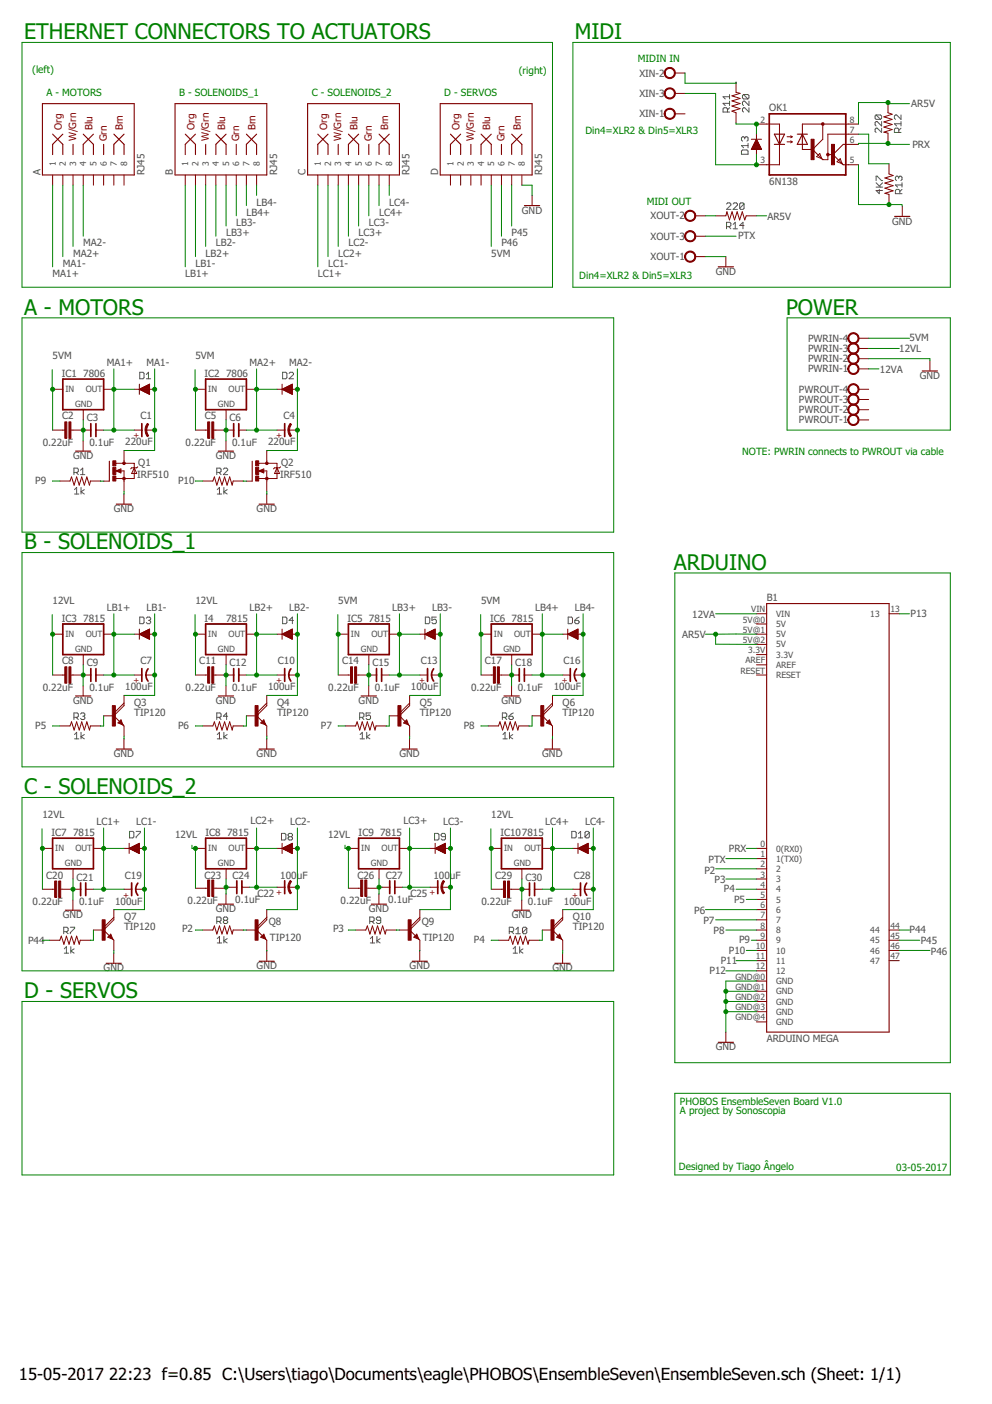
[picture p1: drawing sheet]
<svg xmlns="http://www.w3.org/2000/svg" width="210mm" height="297mm" viewBox="0 0 210 297" stroke-linecap="round" stroke-linejoin="round" font-family="sans-serif">
<defs><g id="words">
<g font-size="4.6" fill="#008000">
<text x="5.1" y="8.3">ETHERNET CONNECTORS TO ACTUATORS</text>
<text x="121.6" y="8.3">MIDI</text>
<text x="5.1" y="66.6">A - MOTORS</text>
<text x="166.3" y="66.6">POWER</text>
<text x="5.1" y="116.3">B - SOLENOIDS_1</text>
<text x="142.6" y="120.6">ARDUINO</text>
<text x="5.1" y="168.1">C - SOLENOIDS_2</text>
<text x="5.1" y="211.2">D - SERVOS</text>
</g>
<g font-size="3.5">
<text x="4" y="292">15-05-2017</text>
<text x="23.1" y="292">22:23 f=0.85 C:\Users\tiago\Documents\eagle\PHOBOS\EnsembleSeven\EnsembleSeven.sch (Sheet: 1/1)</text>
</g>
<g font-size="2.1" fill="#008000">
<text x="6.8" y="15.4">(left)</text>
<text x="109.8" y="15.7">(right)</text>
<text x="135" y="13.1">MIDIN IN</text>
<text x="9.8" y="20.4">A - MOTORS</text>
<text x="37.9" y="20.4">B - SOLENOIDS_1</text>
<text x="66" y="20.4">C - SOLENOIDS_2</text>
<text x="94" y="20.4">D - SERVOS</text>
<text x="123.9" y="28.4">Din4=XLR2 &amp; Din5=XLR3</text>
<text x="136.8" y="43.3">MIDI OUT</text>
<text x="122.6" y="59">Din4=XLR2 &amp; Din5=XLR3</text>
<text x="157" y="96.2">NOTE: PWRIN connects to PWROUT via cable</text>
<text x="143.9" y="233.7">PHOBOS EnsembleSeven Board V1.0</text>
<text x="143.9" y="235.6">A project by Sonoscopia</text>
<text x="143.7" y="247.5">Designed by Tiago Ângelo</text>
<text x="189.6" y="247.7">03-05-2017</text>
</g>
<g font-size="2.1" fill="#505050">
<text x="135.3" y="16.2">XIN-2</text>
<text x="135.3" y="20.5">XIN-3</text>
<text x="162.8" y="23.5">OK1</text>
<text x="192.8" y="22.6">AR5V</text>
<text x="135.3" y="24.8">XIN-1</text>
<text x="193.1" y="31.4">PRX</text>
<text x="8.5" y="37" transform="rotate(-90 8.5 37)">A</text>
<text x="30.6" y="37" transform="rotate(-90 30.6 37)">RJ45</text>
<text x="36.6" y="37" transform="rotate(-90 36.6 37)">B</text>
<text x="58.6" y="37" transform="rotate(-90 58.6 37)">RJ45</text>
<text x="64.7" y="37" transform="rotate(-90 64.7 37)">C</text>
<text x="86.7" y="37" transform="rotate(-90 86.7 37)">RJ45</text>
<text x="92.7" y="37" transform="rotate(-90 92.7 37)">D</text>
<text x="114.7" y="37" transform="rotate(-90 114.7 37)">RJ45</text>
<text x="162.8" y="39.2">6N138</text>
<text x="50" y="47.8">LB3-</text>
<text x="52.1" y="45.7">LB4+</text>
<text x="54.3" y="43.5">LB4-</text>
<text x="78" y="47.8">LC3-</text>
<text x="80.2" y="45.7">LC4+</text>
<text x="82.4" y="43.5">LC4-</text>
<text x="110.4" y="45.2">GND</text>
<text x="137.7" y="46.4">XOUT-2</text>
<text x="162.4" y="46.5">AR5V</text>
<text x="188.8" y="47.5">GND</text>
<text x="17.6" y="52.1">MA2-</text>
<text x="45.7" y="52.1">LB2-</text>
<text x="47.8" y="50">LB3+</text>
<text x="73.7" y="52.1">LC2-</text>
<text x="75.9" y="50">LC3+</text>
<text x="106.1" y="52.1">P46</text>
<text x="108.3" y="50">P45</text>
<text x="137.7" y="50.7">XOUT-3</text>
<text x="156.2" y="50.6">PTX</text>
<text x="11.1" y="58.6">MA1+</text>
<text x="13.3" y="56.5">MA1-</text>
<text x="15.4" y="54.3">MA2+</text>
<text x="39.2" y="58.6">LB1+</text>
<text x="41.4" y="56.5">LB1-</text>
<text x="43.5" y="54.3">LB2+</text>
<text x="67.3" y="58.6">LC1+</text>
<text x="69.4" y="56.5">LC1-</text>
<text x="71.6" y="54.3">LC2+</text>
<text x="103.9" y="54.3">5VM</text>
<text x="137.7" y="55">XOUT-1</text>
<text x="151.5" y="58.2">GND</text>
<text x="11.1" y="75.9">5VM</text>
<text x="22.6" y="77.4">MA1+</text>
<text x="31" y="77.4">MA1-</text>
<text x="41.4" y="75.9">5VM</text>
<text x="52.8" y="77.4">MA2+</text>
<text x="61.2" y="77.4">MA2-</text>
<text x="171" y="76.6">PWRIN-2</text>
<text x="171" y="74.5">PWRIN-3</text>
<text x="171" y="72.3">PWRIN-4</text>
<text x="190.3" y="74.4">12VL</text>
<text x="192.4" y="72.2">5VM</text>
<text x="13.1" y="79.8">IC1</text>
<text x="17.6" y="79.8">7806</text>
<text x="43.3" y="79.8">IC2</text>
<text x="47.8" y="79.8">7806</text>
<text x="169.1" y="83.1">PWROUT-4</text>
<text x="171" y="78.8">PWRIN-1</text>
<text x="186.2" y="78.9">12VA</text>
<text x="194.6" y="80.2">GND</text>
<text x="13.1" y="88.7">C2</text>
<text x="18.4" y="89.2">C3</text>
<text x="29.7" y="88.7">C1</text>
<text x="43.3" y="88.7">C5</text>
<text x="48.6" y="89.2">C6</text>
<text x="60" y="88.7">C4</text>
<text x="169.1" y="89.6">PWROUT-1</text>
<text x="169.1" y="87.4">PWROUT-2</text>
<text x="169.1" y="85.3">PWROUT-3</text>
<text x="9" y="94.4">0.22uF</text>
<text x="18.9" y="94.3">0.1uF</text>
<text x="26.5" y="94.2">220uF</text>
<text x="39.3" y="94.4">0.22uF</text>
<text x="49.1" y="94.3">0.1uF</text>
<text x="56.7" y="94.2">220uF</text>
<text x="15.5" y="97.2">GND</text>
<text x="29" y="101.1">IRF510</text>
<text x="29.3" y="98.6">Q1</text>
<text x="45.7" y="97.2">GND</text>
<text x="59.3" y="101.1">IRF510</text>
<text x="59.5" y="98.6">Q2</text>
<text x="7.5" y="102.4">P9</text>
<text x="37.7" y="102.4">P10</text>
<text x="24.1" y="108.4">GND</text>
<text x="54.3" y="108.4">GND</text>
<text x="11.1" y="127.7">12VL</text>
<text x="13.1" y="131.6">IC3</text>
<text x="17.6" y="131.6">7815</text>
<text x="22.6" y="129.2">LB1+</text>
<text x="31" y="129.2">LB1-</text>
<text x="41.4" y="127.7">12VL</text>
<text x="43.3" y="131.6">I4</text>
<text x="47.8" y="131.6">7815</text>
<text x="52.8" y="129.2">LB2+</text>
<text x="61.2" y="129.2">LB2-</text>
<text x="71.6" y="127.7">5VM</text>
<text x="73.5" y="131.6">IC5</text>
<text x="78" y="131.6">7815</text>
<text x="83" y="129.2">LB3+</text>
<text x="91.4" y="129.2">LB3-</text>
<text x="101.8" y="127.7">5VM</text>
<text x="103.7" y="131.6">IC6</text>
<text x="108.3" y="131.6">7815</text>
<text x="113.2" y="129.2">LB4+</text>
<text x="121.6" y="129.2">LB4-</text>
<text x="146.5" y="130.7">12VA</text>
<text x="162.2" y="127">B1</text>
<text x="192.7" y="130.5">P13</text>
<text x="144.3" y="135">AR5V</text>
<text x="13.1" y="140.5">C8</text>
<text x="18.4" y="141">C9</text>
<text x="29.7" y="140.5">C7</text>
<text x="42.2" y="140.5">C11</text>
<text x="48.6" y="141">C12</text>
<text x="58.8" y="140.5">C10</text>
<text x="72.4" y="140.5">C14</text>
<text x="78.8" y="141">C15</text>
<text x="89" y="140.5">C13</text>
<text x="102.6" y="140.5">C17</text>
<text x="109" y="141">C18</text>
<text x="119.2" y="140.5">C16</text>
<text x="9" y="146.2">0.22uF</text>
<text x="15.5" y="149">GND</text>
<text x="18.9" y="146.1">0.1uF</text>
<text x="26.5" y="146">100uF</text>
<text x="28.4" y="149.3">Q3</text>
<text x="39.3" y="146.2">0.22uF</text>
<text x="45.7" y="149">GND</text>
<text x="49.1" y="146.1">0.1uF</text>
<text x="56.7" y="146">100uF</text>
<text x="58.6" y="149.3">Q4</text>
<text x="69.5" y="146.2">0.22uF</text>
<text x="75.9" y="149">GND</text>
<text x="79.3" y="146.1">0.1uF</text>
<text x="86.9" y="146">100uF</text>
<text x="88.8" y="149.3">Q5</text>
<text x="99.7" y="146.2">0.22uF</text>
<text x="106.1" y="149">GND</text>
<text x="109.6" y="146.1">0.1uF</text>
<text x="117.2" y="146">100uF</text>
<text x="119.1" y="149.3">Q6</text>
<text x="7.5" y="154.2">P5</text>
<text x="28.4" y="151.4">TIP120</text>
<text x="37.7" y="154.2">P6</text>
<text x="58.6" y="151.4">TIP120</text>
<text x="67.9" y="154.2">P7</text>
<text x="88.8" y="151.4">TIP120</text>
<text x="98.1" y="154.2">P8</text>
<text x="119.1" y="151.4">TIP120</text>
<text x="24.1" y="160.2">GND</text>
<text x="54.3" y="160.2">GND</text>
<text x="84.5" y="160.2">GND</text>
<text x="114.7" y="160.2">GND</text>
<text x="9" y="173">12VL</text>
<text x="103.9" y="173">12VL</text>
<text x="10.9" y="176.9">IC7</text>
<text x="15.4" y="176.9">7815</text>
<text x="20.4" y="174.5">LC1+</text>
<text x="28.8" y="174.5">LC1-</text>
<text x="37" y="177.3">12VL</text>
<text x="43.5" y="176.9">IC8</text>
<text x="48" y="176.9">7815</text>
<text x="53" y="174.3">LC2+</text>
<text x="61.4" y="174.5">LC2-</text>
<text x="69.4" y="177.3">12VL</text>
<text x="75.9" y="176.9">IC9</text>
<text x="80.4" y="176.9">7815</text>
<text x="85.4" y="174.3">LC3+</text>
<text x="93.8" y="174.5">LC3-</text>
<text x="105.9" y="176.9">IC107815</text>
<text x="115.4" y="174.5">LC4+</text>
<text x="123.8" y="174.5">LC4-</text>
<text x="9.8" y="185.9">C20</text>
<text x="26.4" y="185.9">C19</text>
<text x="43.3" y="185.9">C23</text>
<text x="49.2" y="185.9">C24</text>
<text x="59.3" y="186">100uF</text>
<text x="75.6" y="185.9">C26</text>
<text x="81.6" y="185.9">C27</text>
<text x="91.7" y="186">100uF</text>
<text x="104.8" y="185.9">C29</text>
<text x="121.4" y="185.9">C28</text>
<text x="149.1" y="184.9">P2</text>
<text x="149.9" y="182.5">PTX</text>
<text x="154.2" y="180.2">PRX</text>
<text x="6.9" y="191.5">0.22uF</text>
<text x="16.2" y="186.3">C21</text>
<text x="16.7" y="191.4">0.1uF</text>
<text x="24.3" y="191.4">100uF</text>
<text x="39.7" y="191.3">0.22uF</text>
<text x="49.8" y="191">0.1uF</text>
<text x="54.5" y="189.7">C22</text>
<text x="72.1" y="191.3">0.22uF</text>
<text x="82.1" y="191">0.1uF</text>
<text x="86.9" y="189.7">C25</text>
<text x="101.9" y="191.5">0.22uF</text>
<text x="111.2" y="186.3">C30</text>
<text x="111.7" y="191.4">0.1uF</text>
<text x="119.3" y="191.4">100uF</text>
<text x="151.2" y="186.8">P3</text>
<text x="153.2" y="188.8">P4</text>
<text x="155.3" y="190.9">P5</text>
<text x="13.3" y="194.3">GND</text>
<text x="26.2" y="196.8">TIP120</text>
<text x="26.2" y="194.6">Q7</text>
<text x="38.5" y="197.2">P2</text>
<text x="45.7" y="193">GND</text>
<text x="56.9" y="195.7">Q8</text>
<text x="70.5" y="197.2">P3</text>
<text x="78" y="193">GND</text>
<text x="89.3" y="195.7">Q9</text>
<text x="108.3" y="194.3">GND</text>
<text x="121.2" y="196.8">TIP120</text>
<text x="121.2" y="194.6">Q10</text>
<text x="146.9" y="193.3">P6</text>
<text x="148.8" y="195.5">P7</text>
<text x="151" y="197.6">P8</text>
<text x="192.4" y="197.4">P44</text>
<text x="6" y="199.8">P44</text>
<text x="57.1" y="199.1">TIP120</text>
<text x="89.5" y="199.1">TIP120</text>
<text x="100.3" y="199.6">P4</text>
<text x="152.5" y="203.9">P11</text>
<text x="154.2" y="201.7">P10</text>
<text x="156.4" y="199.6">P9</text>
<text x="194.8" y="199.8">P45</text>
<text x="197" y="202">P46</text>
<text x="21.9" y="205.5">GND</text>
<text x="54.3" y="205.1">GND</text>
<text x="86.7" y="205.1">GND</text>
<text x="116.9" y="205.5">GND</text>
<text x="150.1" y="206.1">P12</text>
<text x="162.2" y="220.5">ARDUINO MEGA</text>
<text x="151.5" y="222.2">GND</text>
</g>
<g font-size="2.1" fill="#800000">
<text x="13.1" y="27.5" transform="rotate(-90 13.1 27.5)">Org</text>
<text x="16.1" y="29.9" transform="rotate(-90 16.1 29.9)">W/Grn</text>
<text x="19.6" y="27.5" transform="rotate(-90 19.6 27.5)">Blu</text>
<text x="22.6" y="29.9" transform="rotate(-90 22.6 29.9)">Grn</text>
<text x="26" y="27.5" transform="rotate(-90 26 27.5)">Brn</text>
<text x="41.1" y="27.5" transform="rotate(-90 41.1 27.5)">Org</text>
<text x="44.2" y="29.9" transform="rotate(-90 44.2 29.9)">W/Grn</text>
<text x="47.6" y="27.5" transform="rotate(-90 47.6 27.5)">Blu</text>
<text x="50.6" y="29.9" transform="rotate(-90 50.6 29.9)">Grn</text>
<text x="54.1" y="27.5" transform="rotate(-90 54.1 27.5)">Brn</text>
<text x="69.2" y="27.5" transform="rotate(-90 69.2 27.5)">Org</text>
<text x="72.2" y="29.9" transform="rotate(-90 72.2 29.9)">W/Grn</text>
<text x="75.7" y="27.5" transform="rotate(-90 75.7 27.5)">Blu</text>
<text x="78.7" y="29.9" transform="rotate(-90 78.7 29.9)">Grn</text>
<text x="82.1" y="27.5" transform="rotate(-90 82.1 27.5)">Brn</text>
<text x="97.3" y="27.5" transform="rotate(-90 97.3 27.5)">Org</text>
<text x="100.3" y="29.9" transform="rotate(-90 100.3 29.9)">W/Grn</text>
<text x="103.7" y="27.5" transform="rotate(-90 103.7 27.5)">Blu</text>
<text x="106.8" y="29.9" transform="rotate(-90 106.8 29.9)">Grn</text>
<text x="110.2" y="27.5" transform="rotate(-90 110.2 27.5)">Brn</text>
</g>
<g font-size="1.8" fill="#505050">
<text x="160.9" y="25.9">2</text>
<text x="179.8" y="28.1">7</text>
<text x="179.8" y="25.9">8</text>
<text x="11.8" y="35" transform="rotate(-90 11.8 35)">1</text>
<text x="13.9" y="35" transform="rotate(-90 13.9 35)">2</text>
<text x="16.1" y="35" transform="rotate(-90 16.1 35)">3</text>
<text x="18.3" y="35" transform="rotate(-90 18.3 35)">4</text>
<text x="20.4" y="35" transform="rotate(-90 20.4 35)">5</text>
<text x="22.6" y="35" transform="rotate(-90 22.6 35)">6</text>
<text x="24.7" y="35" transform="rotate(-90 24.7 35)">7</text>
<text x="26.9" y="35" transform="rotate(-90 26.9 35)">8</text>
<text x="39.8" y="35" transform="rotate(-90 39.8 35)">1</text>
<text x="42" y="35" transform="rotate(-90 42 35)">2</text>
<text x="44.2" y="35" transform="rotate(-90 44.2 35)">3</text>
<text x="46.3" y="35" transform="rotate(-90 46.3 35)">4</text>
<text x="48.5" y="35" transform="rotate(-90 48.5 35)">5</text>
<text x="50.6" y="35" transform="rotate(-90 50.6 35)">6</text>
<text x="52.8" y="35" transform="rotate(-90 52.8 35)">7</text>
<text x="54.9" y="35" transform="rotate(-90 54.9 35)">8</text>
<text x="67.9" y="35" transform="rotate(-90 67.9 35)">1</text>
<text x="70.1" y="35" transform="rotate(-90 70.1 35)">2</text>
<text x="72.2" y="35" transform="rotate(-90 72.2 35)">3</text>
<text x="74.4" y="35" transform="rotate(-90 74.4 35)">4</text>
<text x="76.5" y="35" transform="rotate(-90 76.5 35)">5</text>
<text x="78.7" y="35" transform="rotate(-90 78.7 35)">6</text>
<text x="80.9" y="35" transform="rotate(-90 80.9 35)">7</text>
<text x="83" y="35" transform="rotate(-90 83 35)">8</text>
<text x="96" y="35" transform="rotate(-90 96 35)">1</text>
<text x="98.1" y="35" transform="rotate(-90 98.1 35)">2</text>
<text x="100.3" y="35" transform="rotate(-90 100.3 35)">3</text>
<text x="102.4" y="35" transform="rotate(-90 102.4 35)">4</text>
<text x="104.6" y="35" transform="rotate(-90 104.6 35)">5</text>
<text x="106.8" y="35" transform="rotate(-90 106.8 35)">6</text>
<text x="108.9" y="35" transform="rotate(-90 108.9 35)">7</text>
<text x="111.1" y="35" transform="rotate(-90 111.1 35)">8</text>
<text x="160.9" y="34.6">3</text>
<text x="179.8" y="34.6">5</text>
<text x="179.8" y="30.3">6</text>
<text x="13.8" y="82.9">IN</text>
<text x="18.1" y="82.9">OUT</text>
<text x="44" y="82.9">IN</text>
<text x="48.4" y="82.9">OUT</text>
<text x="15.9" y="86">GND</text>
<text x="46.1" y="86">GND</text>
<text x="157.2" y="131.7">5V@0</text>
<text x="159" y="129.6">VIN</text>
<text x="164.2" y="130.5">VIN</text>
<text x="184.2" y="130.5">13</text>
<text x="188.4" y="129.6">13</text>
<text x="13.8" y="134.7">IN</text>
<text x="15.9" y="137.8">GND</text>
<text x="18.1" y="134.7">OUT</text>
<text x="44" y="134.7">IN</text>
<text x="46.1" y="137.8">GND</text>
<text x="48.4" y="134.7">OUT</text>
<text x="74.3" y="134.7">IN</text>
<text x="76.3" y="137.8">GND</text>
<text x="78.6" y="134.7">OUT</text>
<text x="104.5" y="134.7">IN</text>
<text x="106.5" y="137.8">GND</text>
<text x="108.8" y="134.7">OUT</text>
<text x="157.2" y="133.9">5V@1</text>
<text x="157.2" y="136">5V@2</text>
<text x="164.2" y="132.7">5V</text>
<text x="164.2" y="134.8">5V</text>
<text x="164.2" y="137">5V</text>
<text x="156.7" y="142.5">RESET</text>
<text x="157.7" y="140.3">AREF</text>
<text x="158.3" y="138.2">3.3V</text>
<text x="164.2" y="143.5">RESET</text>
<text x="164.2" y="139.1">3.3V</text>
<text x="164.2" y="141.3">AREF</text>
<text x="160.9" y="179.2">0</text>
<text x="11.7" y="180">IN</text>
<text x="13.7" y="183.2">GND</text>
<text x="16" y="180">OUT</text>
<text x="44" y="180">IN</text>
<text x="46.1" y="183.2">GND</text>
<text x="48.4" y="180">OUT</text>
<text x="76.4" y="180">IN</text>
<text x="78.5" y="183.2">GND</text>
<text x="80.7" y="180">OUT</text>
<text x="106.6" y="180">IN</text>
<text x="108.7" y="183.2">GND</text>
<text x="111" y="180">OUT</text>
<text x="160.9" y="181.4">1</text>
<text x="160.9" y="183.5">2</text>
<text x="160.9" y="185.7">3</text>
<text x="164.2" y="182.3">1(TX0)</text>
<text x="164.2" y="184.5">2</text>
<text x="164.2" y="180.2">0(RX0)</text>
<text x="160.9" y="187.8">4</text>
<text x="160.9" y="190">5</text>
<text x="164.2" y="186.6">3</text>
<text x="164.2" y="188.8">4</text>
<text x="164.2" y="190.9">5</text>
<text x="160.9" y="192.2">6</text>
<text x="160.9" y="194.3">7</text>
<text x="160.9" y="196.5">8</text>
<text x="164.2" y="193.1">6</text>
<text x="164.2" y="195.3">7</text>
<text x="164.2" y="197.4">8</text>
<text x="184.2" y="197.4">44</text>
<text x="188.4" y="196.5">44</text>
<text x="159.9" y="200.8">10</text>
<text x="159.9" y="202.9">11</text>
<text x="160.9" y="198.6">9</text>
<text x="164.2" y="199.6">9</text>
<text x="164.2" y="201.7">10</text>
<text x="164.2" y="203.9">11</text>
<text x="184.2" y="199.6">45</text>
<text x="184.2" y="201.7">46</text>
<text x="184.2" y="203.9">47</text>
<text x="188.4" y="198.6">45</text>
<text x="188.4" y="200.8">46</text>
<text x="188.4" y="202.9">47</text>
<text x="155.6" y="207.3">GND@0</text>
<text x="155.6" y="209.4">GND@1</text>
<text x="159.9" y="205.1">12</text>
<text x="164.2" y="206.1">12</text>
<text x="164.2" y="208.2">GND</text>
<text x="155.6" y="215.9">GND@4</text>
<text x="155.6" y="211.6">GND@2</text>
<text x="155.6" y="213.7">GND@3</text>
<text x="164.2" y="210.4">GND</text>
<text x="164.2" y="212.5">GND</text>
<text x="164.2" y="214.7">GND</text>
<text x="164.2" y="216.8">GND</text>
</g>
<g font-size="1.7" fill="#800000">
<text x="28.3" y="92.7">+</text>
<text x="58.5" y="92.7">+</text>
<text x="28.3" y="144.6">+</text>
<text x="58.5" y="144.6">+</text>
<text x="88.7" y="144.6">+</text>
<text x="118.9" y="144.6">+</text>
<text x="26.1" y="189.9">+</text>
<text x="58.5" y="189.5">+</text>
<text x="90.8" y="189.5">+</text>
<text x="121.1" y="189.9">+</text>
</g>
</g></defs>
<g fill="none" stroke="#505050" stroke-width=".21">
<path d="M153.9 23.7v-.7l-.2-.2h-.5l-.2 .2v.7h1.4M154.4 22.8l-.5 .5M154.4 21.9h-1.4l.5 .4M154.4 20v.9M154.4 21.4v.9M154.4 20.5h-1.4l.5 .4M156.9 32l.2-.3h1l.2 .3v.6h-1.4zM157.3 20h.9l.3 .2v.5l-.3 .2M157.3 20l-.2 .2v.5l.2 .2h.9M157.3 20l.9 .9M157.6 29.2l.2-.3 .5 .3v.4l-.2 .3M157.6 29.2l-.2-.3-.5 .3v.4l.2 .3"/>
<path d="M157.6 29.2v.2M158.3 30.3v1M158.3 30.8h-1.4l.5 .5M158.5 21.4v.9l-.9-.9-.5 .2v.5l.2 .2M158.5 22.8v.9l-.9-.9-.5 .2v.5l.2 .2M185.4 24.3h.9l.2 .3v.4l-.2 .3M185.4 24.3l-.2 .3v.4l.2 .3h.9M185.4 24.3l.9 1M185.4 39.6h1.4M185.4 38.7l.9 .9M185.4 38.2v-.9h.2l.9 .9h.3M186.5 25.7v.9l-.9-.9h-.2l-.2 .3v.4l.2 .2"/>
<path d="M186.5 27.1v.9l-.9-.9h-.2l-.2 .2v.5l.2 .2M186.8 38.7l-.7 .7M190.2 37.5l-.3-.2-.4 .2v.5l.2 .2M190.2 37.5l.2-.2 .5 .2v.5l-.3 .2M190.2 37.5v.2M190.2 28v-.7l-.3-.2h-.4l-.2 .2v.7h1.3M190.6 24.3v1l-.9-1-.4 .3v.4l.2 .3M190.6 27.1l-.4 .5M190.6 26.2h-1.3l.4 .4M190.6 25.7v.9M190.9 39.1h-1.4l.4 .5M190.9 38.7v.9"/>
<path d="M153.7 43.2l.3-.3h.4l.2 .3v.2l-.9 .9h.9M153.7 47.9h.7l.2-.2v-.5l-.2-.2h-.7v1.4M154.2 47.9l.4 .5M155.1 43.2l.2-.3h.5l.2 .3v.2l-.9 .9h.9M155.1 47.5l.5-.5v1.4M155.1 48.4h.9M157.4 43.2v.9l-.2 .2h-.5l-.2-.2M157.4 43.2l-.2-.3h-.5l-.2 .3v.9M157.4 43.2l-.9 .9M157.4 47.7h-.9l.7-.7v1.4M186.1 40.1v.9l-.7-.7h1.4M190.4 41v-.7l-.2-.2h-.5l-.2 .2v.7h1.4"/>
<path d="M190.9 40.1l-.5 .4M29.6 78.8h.7l.2 .2v.9l-.2 .2h-.7zM31 79.2l.4-.4v1.3M59.8 78.8h.7l.2 .2v.9l-.2 .2h-.7zM61.2 79l.2-.2h.5l.2 .2v.2l-.9 .9h.9M15.6 99.9h.7l.3-.2v-.4l-.3-.3h-.7v1.4M16.1 99.9l.5 .5M17 99.5l.5-.5v1.4M31 80.1h.9M45.9 99.9h.6l.3-.2v-.4l-.3-.3h-.6v1.4M46.3 99.9l.5 .5M47.3 99.3l.2-.3h.4l.3 .3v.2l-.9 .9h.9"/>
<path d="M15.8 103.6l.4-.5v1.4M15.8 104.5h.9M17 100.4h.9M17.1 103.1v1.4M17.8 103.6l-.7 .5 .7 .4M46 103.6l.4-.5v1.4M46 104.5h.9M47.4 103.1v1.4M48.1 103.6l-.7 .5 .7 .4M29.6 130.6h.7l.2 .2v.9l-.2 .3h-.7zM31 130.8l.2-.2h.4l.3 .2-.3 .5M31.4 131.3h.2"/>
<path d="M31.6 131.3l.3 .2-.3 .5h-.4l-.2-.3M59.8 130.6h.7l.2 .2v.9l-.2 .3h-.7zM62.1 131.3h-.9l.7-.7v1.4M90 130.6h.7l.2 .2v.9l-.2 .3h-.7zM92.3 130.6h-.9v.7l.5-.3 .4 .3v.4l-.2 .3h-.5l-.2-.3M120.2 130.6h.7l.2 .2v.9l-.2 .3h-.7zM121.6 131.3h.7l.2 .4-.2 .3h-.4l-.3-.3zM122.5 130.6l-.9 .7M15.6 151.8h.7l.3-.3v-.4l-.3-.3h-.7v1.4M15.8 156.3h.9M15.8 155.4l.4-.5v1.4M16.1 151.8l.5 .4"/>
<path d="M17 151.1l.3-.3h.4l.2 .3-.2 .4M17.1 154.9v1.4M17.5 151.5h.2M17.7 151.5l.2 .3-.2 .4h-.4l-.3-.2M17.8 155.4l-.7 .5 .7 .4M45.9 151.8h.6l.3-.3v-.4l-.3-.3h-.6v1.4M46 156.3h.9M46 155.4l.4-.5v1.4M46.3 151.8l.5 .4M47.4 154.9v1.4M48.1 155.4l-.7 .5 .7 .4M48.2 151.5h-.9l.6-.7v1.4"/>
<path d="M76.1 151.8h.7l.2-.3v-.4l-.2-.3h-.7v1.4M76.2 155.4l.5-.5v1.4M76.2 156.3h.9M76.5 151.8l.5 .4M77.6 154.9v1.4M78.3 155.4l-.7 .5 .7 .4M78.4 150.8h-.9v.7l.4-.2 .5 .2v.5l-.2 .2h-.5l-.2-.2M106.3 151.8h.7l.2-.3v-.4l-.2-.3h-.7v1.4M106.4 156.3h.9M106.4 155.4l.5-.5v1.4M106.8 151.8l.4 .4M107.7 151.5h.7l.2 .5-.2 .2h-.5l-.2-.2z"/>
<path d="M107.8 154.9v1.4M108.5 155.4l-.7 .5 .7 .4M108.6 150.8l-.9 .7M27.4 175.9h.7l.2 .2v1l-.2 .2h-.7zM28.8 175.9h.9v.2l-.9 1v.2M59.6 176.3h.7l.2 .3v.9l-.2 .2h-.7zM61.2 177l-.2 .2 .2 .5h.5l.2-.2-.2-.5M61.2 177l-.2-.2 .2-.5h.5l.2 .3-.2 .4M61.2 177h.5M91.9 176.3h.7l.3 .3v.9l-.3 .2h-.7zM94.3 177h-.7l-.3-.2 .3-.5h.4l.3 .3v.9l-.3 .2h-.4l-.3-.2M121 175.9h.7l.2 .2v1l-.2 .2h-.7z"/>
<path d="M122.4 177.3h.9M122.4 176.4l.5-.5v1.4M124.7 176.1v1l-.2 .2h-.5l-.2-.2M124.7 176.1l-.2-.2h-.5l-.2 .2v1M124.7 176.1l-.9 1M13.5 197.1h.7l.2-.2v-.5l-.2-.2h-.7v1.3M13.9 197.1l.5 .4M14.9 196.2h.9v.2l-.9 .9v.2M45.9 194.9h.6l.3-.2v-.5l-.3-.2h-.6v1.4M46 198.6l.4-.5v1.4M46 199.5h.9M46.3 194.9l.5 .5"/>
<path d="M47.4 198.1v1.4M47.5 194.7l-.2-.2 .2-.5h.4l.3 .2-.3 .5M47.5 194.7l-.2 .2 .2 .5h.4l.3-.2-.3-.5M47.5 194.7h.4M48.1 198.6l-.7 .4 .7 .5M78.2 194.9h.7l.3-.2v-.5l-.3-.2h-.7v1.4M78.4 199.5h.9M78.4 198.6l.4-.5v1.4M78.7 194.9l.5 .5M79.8 198.1v1.4M80.4 198.6l-.6 .4 .6 .5M80.6 194.7h-.7l-.3-.2 .3-.5h.4l.3 .2v1l-.3 .2h-.4l-.3-.2"/>
<path d="M107.8 197.1h.7l.2-.2v-.5l-.2-.2h-.7v1.3M108.2 197.1l.5 .4M109.2 196.6l.4-.4v1.3M109.2 197.5h.9M111.5 196.4l-.3-.2h-.4l-.2 .2v.9M111.5 196.4v.9l-.3 .2h-.4l-.2-.2M111.5 196.4l-.9 .9M13.6 201.7h.9M13.6 200.7l.5-.4v1.4M15 200.3v1.4M15.7 200.7l-.7 .5 .7 .5M108.6 200.7l.4-.4v1.4"/>
<path d="M108.6 201.7h.9M110 200.3v1.4M110.7 200.7l-.7 .5 .7 .5"/>
</g>
<g fill="none" stroke="#800000" stroke-width=".23">
<path d="M9 21.9h19.4v15.1h-19.4zM11.1 28.4l2.2 2.1v2.2M13.3 28.4l-2.2 2.1v2.2M15.5 30.5v2.2M17.6 28.4l2.2 2.1v2.2M19.8 28.4l-2.2 2.1v2.2M21.9 30.5v2.2M24.1 28.4l2.1 2.1v2.2M26.2 28.4l-2.1 2.1v2.2M37 21.9h19.5v15.1h-19.5zM39.2 28.4l2.2 2.1v2.2M41.4 28.4l-2.2 2.1v2.2"/>
<path d="M43.5 30.5v2.2M45.7 28.4l2.1 2.1v2.2M47.8 28.4l-2.1 2.1v2.2M50 30.5v2.2M52.1 28.4l2.2 2.1v2.2M54.3 28.4l-2.2 2.1v2.2M65.1 21.9h19.4v15.1h-19.4zM67.2 28.4l2.2 2.1v2.2M69.4 28.4l-2.2 2.1v2.2M71.6 30.5v2.2M73.7 28.4l2.2 2.1v2.2M75.9 28.4l-2.2 2.1v2.2"/>
<path d="M78 30.5v2.2M80.2 28.4l2.2 2.1v2.2M82.4 28.4l-2.2 2.1v2.2M93.2 21.9h19.4v15.1h-19.4zM95.3 28.4l2.2 2.1v2.2M97.5 28.4l-2.2 2.1v2.2M99.6 30.5v2.2M101.8 28.4l2.1 2.1v2.2M103.9 28.4l-2.1 2.1v2.2M106.1 30.5v2.2M108.3 28.4l2.1 2.1v2.2M110.4 28.4l-2.1 2.1v2.2"/>
<path d="M163.9 28.4h2.1l-1.1 2.1zM163.9 30.5h2.1M164.9 28.4v2.1M168.7 28.4h2.2M169.8 28.4l1.1 2.1h-2.2zM169.8 28.4v2.1M111 43.5h3.2M152 56.5h3.2M189.3 45.8h3.2M195.1 78.5h3.3M16 95.4h3.2M23.1 97.6v4.2"/>
<path d="M46.2 95.4h3.2M53.4 97.6v4.2M24.6 106.7h3.2M54.8 106.7h3.3M162.2 127.7h25.9v90.7h-25.9zM16 147.2h3.2M24.6 158.5h3.2M25.6 152.7l-.2 .3 .4 .2-.2-.7-.4 .5M46.2 147.2h3.2M54.8 158.5h3.3M55.8 152.7l-.2 .3 .4 .2-.2-.7-.4 .5M76.4 147.2h3.3"/>
<path d="M85 158.5h3.3M86 152.7l-.2 .3 .5 .2-.3-.7-.4 .5M106.6 147.2h3.3M115.3 158.5h3.2M116.2 152.7l-.2 .3 .5 .2-.3-.7-.4 .5M13.8 192.6h3.3M23.4 198.1l-.2 .2 .4 .2-.2-.7-.4 .5M46.2 191.3h3.2M55.8 198.1l-.2 .2 .4 .2-.2-.7-.4 .5M78.6 191.3h3.2M88.2 198.1l-.2 .2 .4 .2-.2-.7-.4 .5M108.8 192.6h3.2"/>
<path d="M118.4 198.1l-.2 .2 .4 .2-.2-.7-.4 .5M22.5 203.8h3.2M54.8 203.4h3.3M87.2 203.4h3.2M117.4 203.8h3.2M152 220.5h3.2"/>
</g>
<g fill="none" stroke="#800000" stroke-width=".21">
<path d="M142.8 15.5h2.1M142.8 19.8h2.1M155.7 17.4v2.1l.9 .2-1.7 .6 1.7 .5-1.7 .6 1.7 .5-1.7 .5 1.7 .6-1.7 .5 .8 .4v2.1M11.1 37v2.2M13.3 37v2.2M15.5 37v2.2M17.6 37v2.2M19.8 37v2.2M21.9 37v2.2M24.1 37v2.2M26.2 37v2.2M39.2 37v2.2"/>
<path d="M41.4 37v2.2M43.5 37v2.2M45.7 37v2.2M47.8 37v2.2M50 37v2.2M52.1 37v2.2M54.3 37v2.2M67.2 37v2.2M69.4 37v2.2M71.6 37v2.2M73.7 37v2.2M75.9 37v2.2"/>
<path d="M78 37v2.2M80.2 37v2.2M82.4 37v2.2M95.3 37v2.2M97.5 37v2.2M99.6 37v2.2M101.8 37v2.2M103.9 37v2.2M106.1 37v2.2M108.3 37v2.2M110.4 37v2.2M142.8 24.1h2.1"/>
<path d="M159 29.5h2.1M159 31.5h2.1M159.1 31.4h2M159.1 31.3h1.9M159.2 31.2h1.8M159.2 31.1h1.7M159.3 31.1h1.5M159.3 30.9h1.5M159.4 30.8h1.4M159.4 30.8h1.3M159.5 30.6h1.2M159.5 30.5h1.1"/>
<path d="M159.6 30.5h.9M159.6 30.4h.9M159.7 30.3h.8M159.7 30.2h.7M159.8 30.1h.6M159.8 30h.5M159.9 29.9h.4M159.9 29.8h.3M160 29.7h.2M160 29.6h.1M160.1 26.2h4.8v2.2M160.1 29.5l1 2.1h-2.1z"/>
<path d="M160.1 28.4v1.1M160.1 31.6v1.1M164.9 30.5v4.4h-4.8M166.5 28.9h1.1M166.5 30h1.1M167.3 28.7l.3 .2M167.3 29.8l.3 .2M167.6 28.9l-.3 .2M167.6 30l-.3 .2M169.8 30.5v1.1h2.1M173.5 32.5l.4 1.1-1.1-.5zM174.1 26.2v3.3l-2.2 2.1"/>
<path d="M175.2 32.7h1.1M176.3 32.7l2.1 2.2h3.3M177.1 34.2l.7-.6 .4 1zM181.7 28.4h-6.5v5.4h-1.1l-2.2-2.2M181.7 26.2h-11.9v2.2M181.7 30.5h-3.3l-2.1 2.2M187.9 21.7v2.2l.9 .3-1.8 .5 1.8 .6-1.8 .5 1.8 .5-1.8 .6 1.8 .5-1.8 .6 .9 .2v2.1M188.1 34.6v2.2l.9 .3-1.8 .6 1.8 .5-1.8 .5 1.8 .6-1.8 .5 1.8 .6-1.8 .5 .9 .2v2.2M112.6 41.3v2.2M147.1 54.3h2.2M147.1 45.7h2.2M147.1 50h2.2"/>
<path d="M151.4 45.7h2.2l.2-.9 .5 1.7 .6-1.7 .5 1.7 .6-1.7 .5 1.7 .6-1.7 .5 1.7 .3-.8h2.2M153.6 54.3v2.2M190.9 43.6v2.2M181.7 78h2.1M181.7 75.9h2.1M181.7 73.7h2.1M181.7 71.6h2.1M196.8 76.3v2.2M11.1 82.4h2.2M11.1 91h2.6M15 91h4.2M17.6 93.3v2.1"/>
<path d="M17.6 86.7v2.1M20.3 91h1.6M21.9 82.4h2.2M24.5 99.6l1.1-.4v.9zM24.5 98h3.9v3.2h-3.9M25.5 99.6h.7v4.3M26.2 95.3v2.7M28.4 82.4h4.3M28.4 99l.5 1.2h-1zM28.4 91h1.6M29.1 98.8l-.2 .2h-1l-.3 .2M29.5 81.3v2.1"/>
<path d="M29.5 82.4l2.1-1.1v2.1zM29.7 82.3h1.9M29.7 82.5h1.9M29.8 82.2h1.8M29.9 82.6h1.7M30.1 82.1h1.5M30.1 82.7h1.5M30.2 82h1.4M30.3 82.8h1.3M30.4 81.9h1.2M30.5 82.9h1.1M30.6 81.8h1"/>
<path d="M30.7 83h.9M30.8 81.7h.8M30.9 83.1h.7M30.9 91h1.8M31 81.6h.6M31.1 83.2h.5M31.2 81.5h.4M31.3 83.2h.3M31.4 81.4h.2M31.5 83.4h.1M31.6 81.3h.1M41.4 82.4h2.1"/>
<path d="M41.4 91h2.5M45.2 91h4.2M47.8 93.3v2.1M47.8 86.7v2.1M50.5 91h1.6M52.1 82.4h2.2M54.7 99.6l1.1-.4v.9zM54.8 98h3.8v3.2h-3.9M55.7 99.6h.8v4.3M56.5 95.3v2.7M58.6 82.4h4.3M58.6 99l.6 1.2h-1.1z"/>
<path d="M58.6 91h1.6M59.4 98.8l-.2 .2h-1.1l-.2 .2M59.7 81.3v2.1M59.7 82.4l2.1-1.1v2.1zM59.9 82.3h1.9M59.9 82.5h1.9M60.1 82.2h1.7M60.1 82.6h1.7M60.3 82.1h1.5M60.3 82.7h1.5M60.5 82h1.3M60.5 82.8h1.3"/>
<path d="M60.7 81.9h1.1M60.7 82.9h1.1M60.9 81.8h.9M60.9 83h.9M61 81.7h.8M61.1 83.1h.7M61.1 91h1.8M61.2 81.6h.6M61.3 83.2h.5M61.4 81.5h.4M61.5 83.2h.3M61.6 81.4h.2"/>
<path d="M61.7 83.4h.1M61.8 81.3h.1M181.7 88.8h2.1M181.7 86.7h2.1M181.7 84.5h2.1M181.7 82.4h2.1M12.7 101.8h2.1l.3-.9 .6 1.7 .5-1.7 .6 1.7 .5-1.7 .5 1.7 .6-1.7 .5 1.7 .2-.8h2.2M21.9 101.8h1.2M26.2 104.5v2.2M42.9 101.8h2.1l.4-.9 .5 1.7 .5-1.7 .6 1.7 .5-1.7 .5 1.7 .6-1.7 .5 1.7 .2-.8h2.2M52.1 101.8h1.3M56.5 104.5v2.2"/>
<path d="M11.1 134.2h2.2M17.6 138.5v2.2M21.9 134.2h2.2M28.4 134.2h1.1M29.5 133.1v2.2M29.5 134.2h2.1M29.6 134.1h2M29.7 134.3h1.9M29.8 134h1.8M29.9 134.4h1.7M30 133.9h1.6M30.1 134.5h1.5"/>
<path d="M30.2 133.8h1.4M30.3 134.6h1.3M30.4 133.7h1.2M30.5 134.7h1.1M30.6 133.6h1M30.7 134.8h.9M30.8 133.5h.8M30.9 134.9h.7M31 133.4h.6M31.1 135h.5M31.2 133.3h.4M31.3 135.1h.3"/>
<path d="M31.4 133.2h.2M31.5 135.2h.1M31.6 133.1h.1M31.6 134.2h1.1M31.6 133.1v2.2l-2.1-1.1M31.6 133.1l-2.1 1.1M41.4 134.2h2.1M47.8 138.5v2.2M52.1 134.2h2.2M58.6 134.2h1.1M59.7 133.1v2.2M59.7 134.2h2.1"/>
<path d="M59.9 134.1h1.9M59.9 134.3h1.9M60 134h1.8M60.1 134.4h1.7M60.2 133.9h1.6M60.3 134.5h1.5M60.5 133.8h1.3M60.5 134.6h1.3M60.6 133.7h1.2M60.7 134.7h1.1M60.8 133.6h1M60.9 134.8h.9"/>
<path d="M61 133.5h.8M61.1 134.9h.7M61.2 133.4h.6M61.3 135h.5M61.4 133.3h.4M61.5 135.1h.3M61.6 133.2h.2M61.7 135.2h.1M61.8 133.1h.1M61.8 134.2h1.1M61.8 133.1v2.2l-2.1-1.1M61.8 133.1l-2.1 1.1"/>
<path d="M71.6 134.2h2.1M78 138.5v2.2M82.4 134.2h2.1M88.8 134.2h1.1M89.9 133.1v2.2M90 134.2h2.1M90.1 134.1h2M90.1 134.3h2M90.3 134h1.8M90.3 134.4h1.8M90.5 133.9h1.6M90.6 134.5h1.5"/>
<path d="M90.7 133.8h1.4M90.7 134.6h1.4M90.8 133.7h1.3M90.9 134.7h1.2M91.1 133.6h1M91.1 134.8h1M91.2 133.5h.9M91.3 134.9h.8M91.4 133.4h.7M91.5 135h.6M91.6 133.3h.5M91.7 135.1h.4"/>
<path d="M91.8 133.2h.3M91.9 135.2h.2M92 133.1h.1M92.1 134.2h1.1M92.1 133.1v2.2l-2.2-1.1M92.1 133.1l-2.2 1.1M101.8 134.2h2.1M108.3 138.5v2.2M112.6 134.2h2.1M119.1 134.2h1M120.1 133.1v2.2M120.2 134.2h2.1"/>
<path d="M120.3 134.1h2M120.4 134.3h1.9M120.5 134h1.8M120.6 134.4h1.7M120.7 133.9h1.6M120.8 134.5h1.5M120.9 133.8h1.4M120.9 134.6h1.4M121.1 133.7h1.2M121.2 134.7h1.1M121.3 133.6h1M121.3 134.8h1"/>
<path d="M121.5 133.5h.8M121.5 134.9h.8M121.7 133.4h.6M121.7 135h.6M121.9 133.3h.4M121.9 135.1h.4M122 133.2h.3M122.1 135.2h.2M122.3 133.1h.1M122.3 134.2h1.1M122.3 133.1v2.2l-2.2-1.1M122.3 133.1l-2.2 1.1"/>
<path d="M160.1 132h2.1M160.1 134.2h2.1M160.1 129.9h2.1M160.1 136.3h2.1M160.1 138.5h2.1M188.1 129.9h2.2M11.1 142.8h2.6M12.7 153.6h2.1l.3-.9 .6 1.8 .5-1.8 .6 1.8 .5-1.8 .5 1.8 .6-1.8 .5 1.8 .2-.9h2.2M15 142.8h4.2M17.6 145.1v2.1M20.3 142.8h1.6M21.9 151.4h2.2"/>
<path d="M24.1 151.4l1.9 2M25.6 152.3l.4 1.1-1-.4zM26 153.4l.2 .2v2.2M26.2 156.3v2.2M26.2 147.1v2.2l-2.1 2.1M26.2 148.7l-2.1 2.2M28.4 142.8h1.6M30.9 142.8h1.8M41.4 142.8h2.5M42.9 153.6h2.1l.4-.9 .5 1.8 .5-1.8 .6 1.8 .5-1.8 .5 1.8 .6-1.8 .5 1.8 .2-.9h2.2M45.2 142.8h4.2M47.8 145.1v2.1"/>
<path d="M50.5 142.8h1.6M52.1 151.4h2.2M54.3 151.4l1.9 2M55.2 153l.6-.7 .4 1.1zM56.2 153.4l.3 .2v2.2M56.5 147.1v2.2l-2.2 2.1M56.5 156.3v2.2M56.5 148.7l-2.2 2.2M58.6 142.8h1.6M61.1 142.8h1.8M71.6 142.8h2.6M73.1 153.6h2.1l.4-.9 .5 1.8 .5-1.8 .6 1.8 .5-1.8 .6 1.8 .5-1.8 .6 1.8 .2-.9h2.1"/>
<path d="M75.5 142.8h4.2M78 145.1v2.1M80.8 142.8h1.6M82.4 151.4h2.1M84.5 151.4l2 2M85.4 153l.6-.7 .5 1.1zM86.5 153.4l.2 .2v2.2M86.7 156.3v2.2M86.7 147.1v2.2l-2.2 2.1M86.7 148.7l-2.2 2.2M88.8 142.8h1.7M91.3 142.8h1.9"/>
<path d="M101.8 142.8h2.6M103.3 153.6h2.2l.3-.9 .5 1.8 .6-1.8 .5 1.8 .5-1.8 .6 1.8 .5-1.8 .6 1.8 .2-.9h2.2M105.7 142.8h4.2M108.2 145.1v2.1M111 142.8h1.6M112.6 151.4h2.1M114.7 151.4l2 2M116.2 152.3l.5 1.1-1.1-.4zM116.7 153.4l.2 .2v2.2M116.9 156.3v2.2M116.9 147.1v2.2l-2.2 2.1M116.9 148.7l-2.2 2.2"/>
<path d="M119.1 142.8h1.6M121.5 142.8h1.9M160.1 142.8h2.1M160.1 140.7h2.1M9 179.5h2.1M19.8 179.5h2.1M26.2 179.5h1.1M27.3 179.5l2.2-1.1v2.2zM27.3 178.4v2.2M27.4 179.5h2.1M27.4 179.6h2.1M27.6 179.4h1.9"/>
<path d="M27.6 179.7h1.9M27.8 179.7h1.7M27.8 179.3h1.7M28 179.9h1.5M28 179.2h1.5M28.2 179.1h1.3M28.2 179.9h1.3M28.4 179h1.1M28.6 178.9h.9M28.8 178.8h.7M29 178.7h.5M29.2 178.6h.3"/>
<path d="M29.4 178.5h.1M29.5 179.5h1.1M41.4 179.5h2.1M52.1 179.5h2.2M58.6 179.5h1.1M59.7 178.4v2.2M59.7 179.5l2.1-1.1v2.2zM59.8 179.6h2M59.8 179.5h2M60 179.4h1.8M60 179.7h1.8M60.2 179.3h1.6"/>
<path d="M60.2 179.7h1.6M60.4 179.2h1.4M60.4 179.9h1.4M60.6 179.9h1.2M60.6 179.1h1.2M60.8 179h1M61 178.9h.8M61.2 178.8h.6M61.4 178.7h.4M61.6 178.6h.2M61.7 178.5h.1M61.8 179.5h1.1"/>
<path d="M73.7 179.5h2.2M84.5 179.5h2.2M91 179.5h1.1M92.1 178.4v2.2M92.1 179.5l2.1-1.1v2.2zM92.2 179.5h2M92.2 179.6h2M92.4 179.7h1.8M92.4 179.4h1.8M92.6 179.7h1.6M92.6 179.3h1.6M92.8 179.2h1.4"/>
<path d="M92.8 179.9h1.4M92.9 179.1h1.3M93 179.9h1.2M93.2 179h1M93.3 178.9h.9M93.5 178.8h.7M93.7 178.7h.5M93.9 178.6h.3M94.1 178.5h.1M94.2 179.5h1.1M103.9 179.5h2.2M114.7 179.5h2.2"/>
<path d="M121.2 179.5h1.1M122.3 178.4v2.2M122.3 179.5l2.2-1.1v2.2zM122.4 179.5h2.1M122.4 179.6h2.1M122.6 179.4h1.9M122.6 179.7h1.9M122.8 179.7h1.7M122.8 179.3h1.7M123 179.9h1.5M123 179.2h1.5M123.2 179.1h1.3"/>
<path d="M123.2 179.9h1.3M123.4 179h1.1M123.5 178.9h1M123.8 178.8h.7M124 178.7h.5M124.1 178.6h.4M124.3 178.5h.2M124.5 179.5h1M160.1 179.5h2.1M9 188.1h2.6M10.5 198.9h2.2l.3-.8 .5 1.7 .6-1.7 .5 1.7 .5-1.7 .6 1.7 .5-1.7 .6 1.7 .2-.9h2.1M12.9 188.1h4.2"/>
<path d="M15.4 190.4v2.2M15.5 183.8v2.2M18.1 188.1h1.7M19.8 196.8h2.1M21.9 196.8l2 1.9M23.4 197.6l.5 1.1-1.1-.4zM23.9 198.7l.2 .2v2.2M24.1 192.4v2.2l-2.2 2.2M24.1 194.1l-2.2 2.1M26.2 188.1h1.7M28.4 180h1.1M28.6 180.1h.9"/>
<path d="M28.7 188.1h1.9M28.8 180.2h.7M29 180.3h.5M29.2 180.4h.3M29.4 180.5h.1M41.4 187.9h2.5M42.9 196.8h2.1l.4-.9 .5 1.7 .5-1.7 .6 1.7 .5-1.7 .5 1.7 .6-1.7 .5 1.7 .2-.8h2.2M45.2 187.9h2.6M47.8 189.1v2.2M47.8 183.8v2.2M48.5 187.7h1.6M51.2 187.7h1.6"/>
<path d="M52.1 196.8h2.2M54.3 196.8l2.2 2.1v2.2M55.8 197.6l.4 1.1-1-.4zM56.5 192.4v2.2l-2.2 2.2M56.5 194.1l-2.2 2.1M58.6 187.7h1.6M60.8 180h1M61 180.1h.8M61.1 187.7h1.8M61.2 180.2h.6M61.4 180.3h.4M61.6 180.4h.2"/>
<path d="M61.8 180.5h.1M73.7 187.9h2.6M75.2 196.8h2.2l.3-.9 .6 1.7 .5-1.7 .6 1.7 .5-1.7 .5 1.7 .6-1.7 .5 1.7 .2-.8h2.2M77.6 187.9h2.6M80.2 189.1v2.2M80.2 183.8v2.2M80.9 187.7h1.6M83.5 187.7h1.7M84.5 196.8h2.2M86.7 196.8l2.1 2.1v2.2M88.2 197.6l.4 1.1-1.1-.4zM88.8 192.4v2.2l-2.1 2.2"/>
<path d="M88.8 194.1l-2.1 2.1M91 187.7h1.6M93.2 180h1M93.3 180.1h.9M93.5 187.7h1.8M93.6 180.2h.6M93.7 180.3h.5M93.9 180.4h.3M94.1 180.5h.1M103.9 188.1h2.6M105.5 198.9h2.1l.3-.8 .6 1.7 .5-1.7 .6 1.7 .5-1.7 .6 1.7 .5-1.7 .5 1.7 .3-.9h2.1M107.8 188.1h4.2"/>
<path d="M110.4 190.4v2.2M110.4 183.8v2.2M113.1 188.1h1.6M114.7 196.8h2.2M116.9 196.8l2 1.9M118.4 197.6l.5 1.1-1.1-.4zM118.9 198.7l.2 .2v2.2M119.1 192.4v2.2l-2.2 2.2M119.1 194.1l-2.2 2.1M121.2 188.1h1.6M123.4 180h1.1M123.6 180.1h.9"/>
<path d="M123.7 188.1h1.8M123.8 180.2h.7M124 180.3h.5M124.2 180.4h.3M124.4 180.5h.1M160.1 181.7h2.1M160.1 183.8h2.1M160.1 186h2.1M160.1 188.1h2.1M160.1 190.3h2.1M160.1 192.4h2.1M160.1 194.6h2.1"/>
<path d="M160.1 196.8h2.1M160.1 198.9h2.1M188.1 196.8h2.2M188.1 198.9h2.2M24.1 201.6v2.2M56.5 201.2v2.2M88.8 201.2v2.2M119 201.6v2.2M153.6 218.4v2.1M160.1 201.1h2.1M160.1 216.2h2.1M160.1 203.2h2.1"/>
<path d="M160.1 205.4h2.1M160.1 207.6h2.1M160.1 209.7h2.1M160.1 211.9h2.1M160.1 214h2.1M188.1 201.1h2.2M188.1 203.2h2.2"/>
</g>
<g fill="none" stroke="#800000" stroke-width=".36">
<path d="M162.8 24.1h16.2v12.9h-16.2zM13.3 80.2h8.6v6.5h-8.6zM19.2 89.6v2.8M20.3 89.6v2.8M30 89.6v2.8M43.5 80.2h8.6v6.5h-8.6zM49.4 89.6v2.8M50.5 89.6v2.8M60.2 89.6v2.8M13.3 132h8.6v6.5h-8.6zM43.5 132h8.6v6.5h-8.6zM73.7 132h8.7v6.5h-8.7z"/>
<path d="M103.9 132h8.7v6.5h-8.7zM19.2 141.5v2.6M20.3 141.5v2.6M30 141.5v2.6M30.9 142.8l.1 .7 .3 .6M31.3 141.5l-.3 .6-.1 .7M49.4 141.5v2.6M50.5 141.5v2.6M60.2 141.5v2.6M61.6 141.5a2.09 2.09 0 0 0-.1 2.6M79.7 141.5v2.6M80.8 141.5v2.6"/>
<path d="M90.5 141.5v2.6M91.8 141.5a2.13 2.13 0 0 0 0 2.6M109.9 141.5v2.6M111 141.5v2.6M120.7 141.5v2.6M121.5 142.8l.1 .7 .4 .6M122 141.5l-.4 .6-.1 .7M11.1 177.3h8.7v6.5h-8.7zM43.5 177.3h8.6v6.5h-8.6zM75.9 177.3h8.6v6.5h-8.6zM106.1 177.3h8.6v6.5h-8.6zM17.1 186.8v2.7"/>
<path d="M18.1 186.8v2.7M27.9 186.8v2.7M29.2 186.8a2.02 2.02 0 0 0 0 2.6M50.1 186.4v2.7M51.2 186.4v2.7M60.2 186.4v2.7M82.5 186.4v2.7M83.5 186.4v2.7M92.6 186.4v2.7M112 186.8v2.7M113.1 186.8v2.7M122.8 186.8v2.7"/>
<path d="M124.1 186.8a2.02 2.02 0 0 0 0 2.6"/>
</g>
<g fill="#800000" stroke="#800000" stroke-width=".21">
<path d="M54 194.6h.6v4.3h-.6z"/>
<path d="M74.2 141.1h.4v3.4h-.4z"/>
<path d="M75 141.1h.5v3.4h-.5z"/>
<path d="M43.9 186.2h.5v3.5h-.5z"/>
<path d="M44.8 186.2h.4v3.5h-.4z"/>
<path d="M171.6 29.5h.7v4.3h-.7z"/>
<path d="M175.9 30.5h.7v4.4h-.7z"/>
<path d="M104.4 141.1h.4v3.4h-.4z"/>
<path d="M105.2 141.1h.5v3.4h-.5z"/>
<path d="M23.9 100.7h.6v1.1h-.6z"/>
<path d="M23.9 97.5h.6v1.1h-.6z"/>
<path d="M23.9 98.9h.6v1.5h-.6z"/>
<path d="M13.7 89.3h.4v3.4h-.4z"/>
<path d="M14.6 89.3h.4v3.4h-.4z"/>
<path d="M54.1 100.7h.6v1.1h-.6z"/>
<path d="M54.1 97.5h.6v1.1h-.6z"/>
<path d="M54.1 98.9h.6v1.5h-.6z"/>
<path d="M43.9 89.3h.5v3.4h-.5z"/>
<path d="M44.8 89.3h.4v3.4h-.4z"/>
<path d="M106.5 186.4h.5v3.5h-.5z"/>
<path d="M107.4 186.4h.4v3.5h-.4z"/>
<path d="M13.7 141.1h.4v3.4h-.4z"/>
<path d="M14.6 141.1h.4v3.4h-.4z"/>
<path d="M43.9 141.1h.5v3.4h-.5z"/>
<path d="M44.8 141.1h.4v3.4h-.4z"/>
<path d="M11.6 186.4h.4v3.5h-.4z"/>
<path d="M12.4 186.4h.4v3.5h-.4z"/>
<path d="M86.4 194.6h.6v4.3h-.6z"/>
<path d="M76.3 186.2h.5v3.5h-.5z"/>
<path d="M77.2 186.2h.4v3.5h-.4z"/>
<path d="M116.6 194.6h.6v4.3h-.6z"/>
<path d="M23.8 149.3h.6v4.3h-.6z"/>
<path d="M54 149.3h.6v4.3h-.6z"/>
<path d="M21.6 194.6h.6v4.3h-.6z"/>
<path d="M84.2 149.3h.6v4.3h-.6z"/>
<path d="M114.4 149.3h.7v4.3h-.7z"/>
</g>
<g fill="#800000" stroke="#800000" stroke-width=".21">
<path d="M61.4 186.3l.3 .2-.3 .6-.1 .6h-.4l.1-.6z" fill-rule="evenodd"/>
<path d="M60.9 187.7h.4l.4 1.2-.3 .2-.4-.8z" fill-rule="evenodd"/>
<path d="M140.9 23.2a1.19 1.19 0 0 1 1.9 .3 1.19 1.19 0 0 1-.8 1.7 1.19 1.19 0 0 1-1.5-1.1h.3a.97 .97 0 0 1 1.4-.8 .97 .97 0 0 1 .1 1.6 .97 .97 0 0 1-1.5-.6v-.2h-.3z" fill-rule="evenodd"/>
<path d="M140.9 14.6a1.19 1.19 0 0 1 1.9 .3 1.19 1.19 0 0 1-.8 1.7 1.19 1.19 0 0 1-1.5-1.1h.3a.97 .97 0 0 1 1.4-.9 .97 .97 0 0 1 .1 1.7 .97 .97 0 0 1-1.5-.6v-.2h-.3z" fill-rule="evenodd"/>
<path d="M140.9 18.9a1.19 1.19 0 0 1 1.9 .3 1.19 1.19 0 0 1-.8 1.7 1.19 1.19 0 0 1-1.5-1.1h.3a.97 .97 0 0 1 1.4-.8 .97 .97 0 0 1 .1 1.6 .97 .97 0 0 1-1.5-.6v-.2h-.3z" fill-rule="evenodd"/>
<path d="M145.2 53.4a1.19 1.19 0 0 1 1.9 .3 1.19 1.19 0 0 1-.8 1.8 1.19 1.19 0 0 1-1.5-1.2h.3a.97 .97 0 0 1 1.4-.8 .97 .97 0 0 1 .1 1.6 .97 .97 0 0 1-1.5-.5v-.3h-.3z" fill-rule="evenodd"/>
<path d="M145.2 44.8a1.19 1.19 0 0 1 1.9 .3 1.19 1.19 0 0 1-.8 1.7 1.19 1.19 0 0 1-1.5-1.1h.3a.97 .97 0 0 1 1.4-.8 .97 .97 0 0 1 .1 1.6 .97 .97 0 0 1-1.5-.6v-.2h-.3z" fill-rule="evenodd"/>
<path d="M145.2 49.1a1.19 1.19 0 0 1 1.9 .3 1.19 1.19 0 0 1-.8 1.7 1.19 1.19 0 0 1-1.5-1.1h.3a.97 .97 0 0 1 1.4-.8 .97 .97 0 0 1 .1 1.6 .97 .97 0 0 1-1.5-.6v-.2h-.3z" fill-rule="evenodd"/>
<path d="M179.8 77.2a1.19 1.19 0 0 1 1.8 .3 1.19 1.19 0 0 1-.7 1.7 1.19 1.19 0 0 1-1.5-1.2h.2a.98 .98 0 0 1 1.4-.9 .98 .98 0 0 1 .2 1.7 .98 .98 0 0 1-1.6-.5v-.3h-.2z" fill-rule="evenodd"/>
<path d="M179.8 75a1.19 1.19 0 0 1 1.8 .3 1.19 1.19 0 0 1-.7 1.7 1.19 1.19 0 0 1-1.5-1.1h.2a.98 .98 0 0 1 1.4-.9 .98 .98 0 0 1 .2 1.6 .98 .98 0 0 1-1.6-.4v-.3h-.2z" fill-rule="evenodd"/>
<path d="M179.8 72.9a1.19 1.19 0 0 1 1.8 .3 1.19 1.19 0 0 1-.7 1.7 1.19 1.19 0 0 1-1.5-1.2h.2a.98 .98 0 0 1 1.4-.9 .98 .98 0 0 1 .2 1.6 .98 .98 0 0 1-1.6-.4v-.3h-.2z" fill-rule="evenodd"/>
<path d="M179.8 70.7a1.19 1.19 0 0 1 1.8 .3 1.19 1.19 0 0 1-.7 1.7 1.19 1.19 0 0 1-1.5-1.1h.2a.98 .98 0 0 1 1.4-.9 .98 .98 0 0 1 .2 1.6 .98 .98 0 0 1-1.6-.5v-.2h-.2z" fill-rule="evenodd"/>
<path d="M179.8 88a1.19 1.19 0 0 1 1.8 .3 1.19 1.19 0 0 1-.7 1.7 1.19 1.19 0 0 1-1.5-1.2h.2a.98 .98 0 0 1 1.4-.9 .98 .98 0 0 1 .2 1.6 .98 .98 0 0 1-1.6-.4v-.3h-.2z" fill-rule="evenodd"/>
<path d="M179.8 85.8a1.19 1.19 0 0 1 1.8 .3 1.19 1.19 0 0 1-.7 1.7 1.19 1.19 0 0 1-1.5-1.1h.2a.98 .98 0 0 1 1.4-1 .98 .98 0 0 1 .2 1.7 .98 .98 0 0 1-1.6-.5v-.2h-.2z" fill-rule="evenodd"/>
<path d="M179.8 83.7a1.19 1.19 0 0 1 1.8 .3 1.19 1.19 0 0 1-.7 1.7 1.19 1.19 0 0 1-1.5-1.2h.2a.98 .98 0 0 1 1.4-.9 .98 .98 0 0 1 .2 1.6 .98 .98 0 0 1-1.6-.4v-.3h-.2z" fill-rule="evenodd"/>
<path d="M179.8 81.5a1.19 1.19 0 0 1 1.8 .3 1.19 1.19 0 0 1-.7 1.7 1.19 1.19 0 0 1-1.5-1.1h.2a.98 .98 0 0 1 1.4-.9 .98 .98 0 0 1 .2 1.6 .98 .98 0 0 1-1.6-.5v-.2h-.2z" fill-rule="evenodd"/>
<path d="M26 101h.4v.5h-.4z" fill-rule="evenodd"/>
<path d="M26 97.8h.4v.4h-.4z" fill-rule="evenodd"/>
<path d="M31.2 89.6l.3 .2-.4 1.2h-.4l.2-.9z" fill-rule="evenodd"/>
<path d="M30.7 91h.4l.4 1.2-.3 .2-.4-.9z" fill-rule="evenodd"/>
<path d="M61.4 89.6l.3 .2-.3 .6-.1 .6h-.4l.1-.6z" fill-rule="evenodd"/>
<path d="M60.9 91h.4l.4 1.2-.3 .2-.4-.9z" fill-rule="evenodd"/>
<path d="M93.8 186.3l.3 .2-.4 .6-.1 .6h-.3l.1-.6z" fill-rule="evenodd"/>
<path d="M93.3 187.7h.3l.1 .6 .4 .6-.3 .2-.4-.8z" fill-rule="evenodd"/>
<circle cx="174.1" cy="26.2" r=".29"/>
<circle cx="175.2" cy="32.7" r=".29"/>
<circle cx="56.5" cy="101.3" r=".29"/>
<circle cx="56.5" cy="98" r=".29"/>
</g>
<path d="M25.5 99.4l-.8 .2 .8 .2v-.2h-.2M55.7 99.4l-.8 .2 .8 .2v-.2h-.2" fill="none" stroke="#800000" stroke-width=".28"/>
<g fill="none" stroke="#008000" stroke-width=".21">
<path d="M4.7 9h112.2v51.8h-112.2zM121.2 9h79.9v51.8h-79.9zM144.9 19.8h6.5v15.1h8.7v-2.2M144.9 15.5v2.1h10.8v-.2M11.1 39.2v17.3M13.3 39.2v15.1M15.5 39.2v12.9M17.6 39.2v10.8M39.2 39.2v17.3M41.4 39.2v15.1M43.5 39.2v12.9M45.7 39.2v10.8"/>
<path d="M47.8 39.2v8.6M50 39.2v6.5M52.1 39.2v4.3M54.3 39.2v2.1M67.2 39.2v17.3M69.4 39.2v15.1M71.6 39.2v12.9M73.7 39.2v10.8M75.9 39.2v8.6M78 39.2v6.5M80.2 39.2v4.3M82.4 39.2v2.1"/>
<path d="M103.9 39.2v12.9M106.1 39.2v10.8M108.3 39.2v8.6M110.4 39.2h2.2v2.1M155.7 26v.2h4.4v2.2M181.7 34.9v8.4h9.1l.1 .3M181.7 30.5v-.2h6.2v.2h4.5M181.7 28.4h2.1v6.2h4.3M192.4 21.9h-4.5v-.2h-6.2v4.5M149.3 54.3h4.3M149.3 50h6.4M149.3 45.7h2.1"/>
<path d="M160.1 45.7h2.1M4.7 67.2h125.2v45.4h-125.2zM11 78.2l.1 12.8M24.1 78v13M32.7 78v17.3h-6.5M41.3 78.2l.1 12.8M54.3 78v13M62.9 78v17.3h-6.4M166.5 67.2h34.6v23.8h-34.6zM183.8 75.9h13v.4M183.8 73.7h6.5M183.8 71.6h8.6"/>
<path d="M183.8 78h2.2M17.6 91h.1M17.6 88.8v4.5M21.9 91h6.5M24.1 82.4h4.3M47.8 91h.1M47.8 88.8v4.5M52.1 91h6.5M54.3 82.4h4.3M4.7 116.9h125.2v45.3h-125.2zM11.1 101.8h.1M11.1 101.8h1.6"/>
<path d="M21.3 101.8h.6M21.3 101.8h.1M26.2 104.5h.1M26.2 103.9v.6M41.4 101.8h.1M41.4 101.8h1.5M51.5 101.8h.1M51.5 101.8h.6M56.5 103.9v.6M11 130l.1 12.8M24.1 129.9v12.9M24.1 134.2h4.3"/>
<path d="M32.7 129.9v17.2h-6.5M41.3 130l.1 12.8M54.3 134.2h4.3M54.3 129.9v12.9M62.9 129.9v17.2h-6.4M71.5 130l.1 12.8M84.5 134.2h4.3M84.5 129.9v12.9M93.2 129.9v17.2h-6.5M101.7 130l.1 12.8M114.7 134.2h4.4M114.7 129.9v12.9"/>
<path d="M123.4 129.9v17.2h-6.5M142.8 121.2h58.3v103.6h-58.3zM149.3 134.2h2.1M151.4 129.9h8.7M151.4 134.2v2.1h8.7M151.4 134.2h8.7M190.3 129.9h2.1M12.7 153.6h-1.6M17.6 142.8h.1M17.6 140.7v4.4M21.9 142.8h6.5M21.9 151.4v2.2h-.6"/>
<path d="M26.2 156.3h.1M26.2 155.8v.5M42.9 153.6h-1.5M47.8 142.8h.1M47.8 140.7v4.4M52.1 142.8h6.5M52.1 151.4v2.2h-.6M56.5 155.8v.5M73.1 153.6h-1.5M78 142.8h.1M78 140.7v4.4M82.4 142.8h6.4"/>
<path d="M82.4 151.4v2.2h-.7M86.7 155.8v.5M103.3 153.6h-1.5M108.3 140.7l-.1 4.4M112.6 142.8h6.5M112.6 151.4v2.2h-.6M116.9 156.3h.1M116.9 155.8v.5M4.7 168.7h125.2v36.7h-125.2zM8.9 175.3l.1 12.8M21.9 179.5h4.3M21.9 175.2v12.9"/>
<path d="M30.6 175.2v17.2h-6.5M40.6 178.8v.7h.8v8.4M54.3 179.5h4.3M54.3 175.2v12.5M62.9 175.2v17.2h-6.4M73 178.8v.7h.7v8.4M86.7 175.2v12.5M86.7 179.5h4.3M95.3 175.2v17.2h-6.5M103.9 175.3v12.8M116.9 175.2v12.9M116.9 179.5h4.3"/>
<path d="M125.5 175.2v17.2h-6.4M157.9 179.5h2.2M10.5 198.9h-1.5M15.4 188.1h.1M15.5 186l-.1 4.4M19.8 188.1h6.4M19.8 196.8v2.1h-.7M41.4 196.8h1.5M41.4 196.8h.1M47.8 189.1h.1M47.8 186v3.1M47.8 187.7h.7"/>
<path d="M51.5 196.8h.6M51.5 196.8h.1M52.8 187.7h5.8M73.7 196.8h1.5M73.7 196.8h.1M80.2 189.1h.1M80.2 187.7h.7M80.2 186v3.1M83.9 196.8h.6M83.9 196.8h.1M85.2 187.7h5.8M105.5 198.9h-1.6"/>
<path d="M110.4 186v4.4M114.7 188.1h6.5M114.7 196.8v2.1h-.6M149.3 192.4h10.8M151.4 183.8h8.7M151.4 194.6h8.7M153.6 196.8h6.5M153.6 186h6.5M153.6 181.7h6.5M155.7 188.1h4.4M157.9 190.3h2.2M159 198.9h1.1"/>
<path d="M190.3 196.8h2.1M190.3 198.9h4.3M4.7 211.9h125.2v36.7h-125.2zM24.1 201.6h.1M24.1 201.1v.5M56.5 201.1v.1M88.8 201.1h.1M88.8 201.1v.1M119.1 201.1l-.1 .5M153.6 209.7h6.5M153.6 211.9h6.5M153.6 214h6.5"/>
<path d="M153.6 205.4h6.5M155.7 203.2h4.4M157.9 201.1h2.2M160.1 207.6h-6.5v10.8M190.3 201.1h6.5M142.8 231.3h58.3v17.3h-58.3z"/>
</g>
<g fill="#008000" stroke="#008000" stroke-width=".21">
<circle cx="78" cy="142.8" r=".42"/>
<circle cx="47.8" cy="187.7" r=".42"/>
<circle cx="188.1" cy="43.3" r=".42"/>
<circle cx="153.6" cy="209.7" r=".42"/>
<circle cx="153.6" cy="211.9" r=".42"/>
<circle cx="153.6" cy="214" r=".42"/>
<circle cx="108.3" cy="142.8" r=".42"/>
<circle cx="17.6" cy="91" r=".42"/>
<circle cx="47.8" cy="91" r=".42"/>
<circle cx="110.4" cy="188.1" r=".42"/>
<circle cx="17.6" cy="142.8" r=".42"/>
<circle cx="47.8" cy="142.8" r=".42"/>
<circle cx="15.5" cy="188.1" r=".42"/>
<circle cx="80.2" cy="187.7" r=".42"/>
<circle cx="160.1" cy="34.9" r=".42"/>
<circle cx="160.1" cy="26.2" r=".42"/>
<circle cx="187.9" cy="30.3" r=".42"/>
<circle cx="151.4" cy="134.2" r=".42"/>
<circle cx="187.9" cy="21.7" r=".42"/>
<circle cx="41.4" cy="179.5" r=".42"/>
<circle cx="73.7" cy="179.5" r=".42"/>
<circle cx="103.9" cy="179.5" r=".42"/>
<circle cx="11.1" cy="134.2" r=".42"/>
<circle cx="41.4" cy="134.2" r=".42"/>
<circle cx="9" cy="179.5" r=".42"/>
<circle cx="71.6" cy="134.2" r=".42"/>
<circle cx="101.8" cy="134.2" r=".42"/>
<circle cx="11.1" cy="82.4" r=".42"/>
<circle cx="41.4" cy="82.4" r=".42"/>
<circle cx="32.7" cy="82.4" r=".42"/>
<circle cx="32.7" cy="91" r=".42"/>
<circle cx="62.9" cy="82.4" r=".42"/>
<circle cx="62.9" cy="91" r=".42"/>
<circle cx="24.1" cy="82.4" r=".42"/>
<circle cx="24.1" cy="91" r=".42"/>
<circle cx="54.3" cy="82.4" r=".42"/>
<circle cx="54.3" cy="91" r=".42"/>
<circle cx="32.7" cy="134.2" r=".42"/>
<circle cx="32.7" cy="142.8" r=".42"/>
<circle cx="24.1" cy="134.2" r=".42"/>
<circle cx="24.1" cy="142.8" r=".42"/>
<circle cx="62.9" cy="134.2" r=".42"/>
<circle cx="62.9" cy="142.8" r=".42"/>
<circle cx="93.2" cy="134.2" r=".42"/>
<circle cx="93.2" cy="142.8" r=".42"/>
<circle cx="54.3" cy="134.2" r=".42"/>
<circle cx="54.3" cy="142.8" r=".42"/>
<circle cx="84.5" cy="134.2" r=".42"/>
<circle cx="84.5" cy="142.8" r=".42"/>
<circle cx="30.6" cy="179.5" r=".42"/>
<circle cx="30.6" cy="188.1" r=".42"/>
<circle cx="21.9" cy="179.5" r=".42"/>
<circle cx="21.9" cy="188.1" r=".42"/>
<circle cx="62.9" cy="179.5" r=".42"/>
<circle cx="62.9" cy="187.7" r=".42"/>
<circle cx="54.3" cy="179.5" r=".42"/>
<circle cx="54.3" cy="187.7" r=".42"/>
<circle cx="95.3" cy="179.5" r=".42"/>
<circle cx="95.3" cy="187.7" r=".42"/>
<circle cx="86.7" cy="179.5" r=".42"/>
<circle cx="86.7" cy="187.7" r=".42"/>
<circle cx="116.9" cy="179.5" r=".42"/>
<circle cx="116.9" cy="188.1" r=".42"/>
<circle cx="125.5" cy="179.5" r=".42"/>
<circle cx="125.5" cy="188.1" r=".42"/>
<circle cx="114.7" cy="134.2" r=".42"/>
<circle cx="114.7" cy="142.8" r=".42"/>
<circle cx="123.4" cy="134.2" r=".42"/>
<circle cx="123.4" cy="142.8" r=".42"/>
</g>
<use href="#words"/>
</svg>
